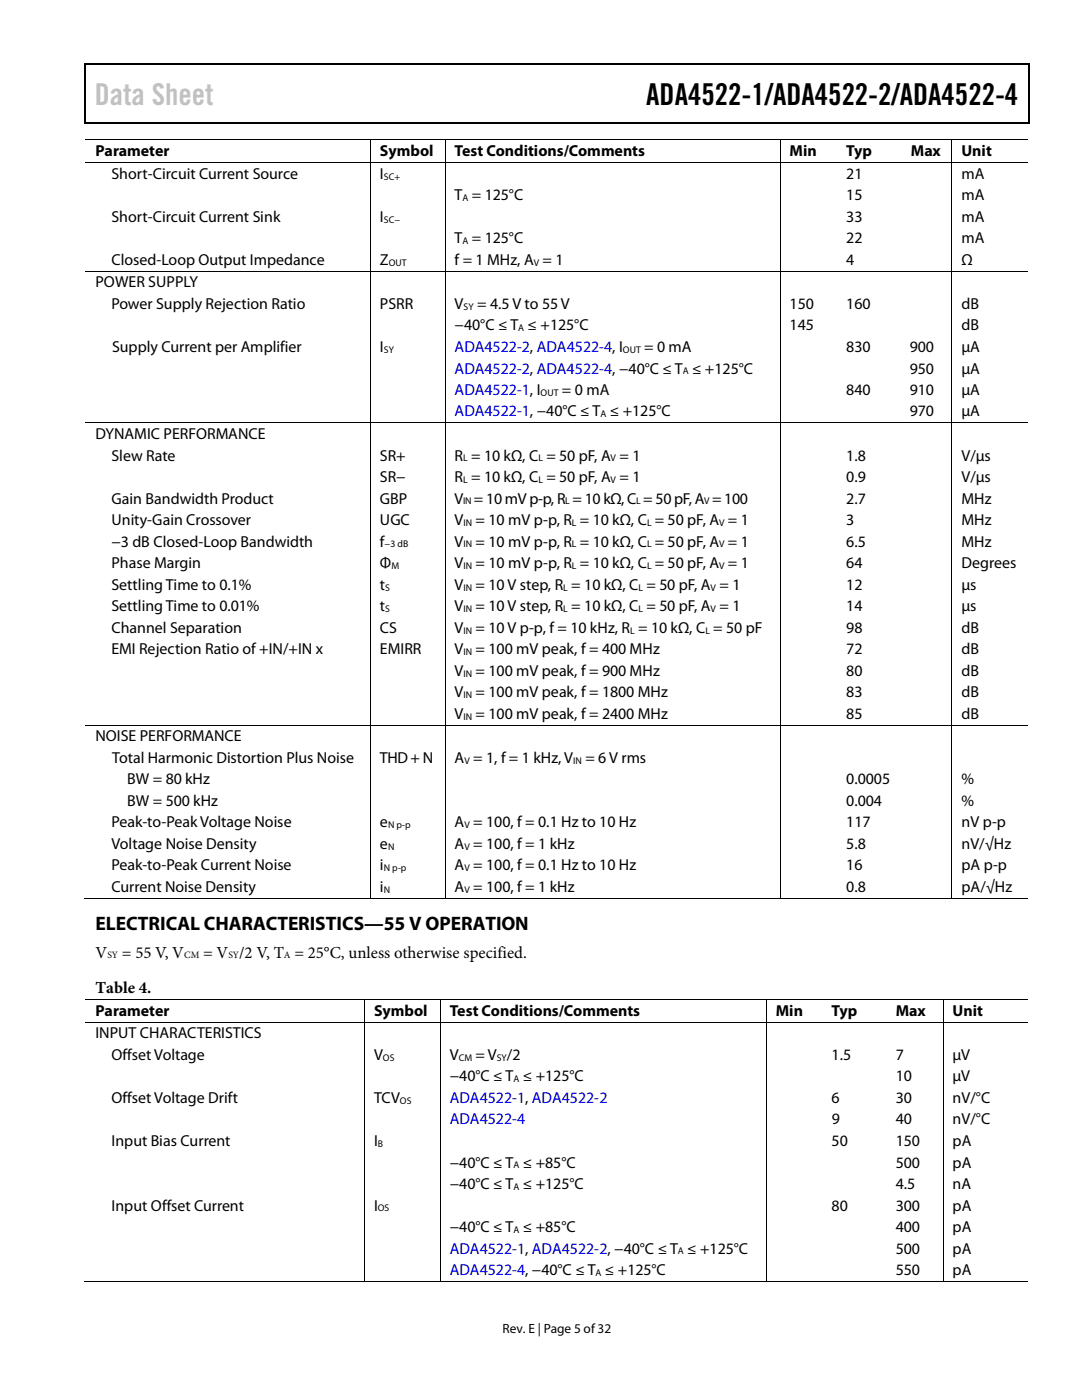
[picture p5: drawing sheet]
<svg xmlns="http://www.w3.org/2000/svg" width="216mm" height="279mm" viewBox="0 0 216 279" stroke-linecap="round" stroke-linejoin="round" font-family="sans-serif">
<defs><g id="words">
<text font-size="6" fill="#c1c1c1" x="18.9" y="20.9">Data Sheet</text>
<text font-size="6" x="128.9" y="20.9">ADA4522-1/ADA4522-2/ADA4522-4</text>
<text font-size="3.9" x="19" y="185.6">ELECTRICAL CHARACTERISTICS—55 V OPERATION</text>
<g font-size="3.3">
<text x="19" y="191.1">V</text>
<text x="24.3" y="191.1">= 55 V, V</text>
<text x="40.6" y="191.1">= V /2 V, T = 25°C, unless otherwise specified.</text>
<text x="19.1" y="198.2">Table 4.</text>
</g>
<g font-size="3.2">
<text x="19" y="31.2">Parameter</text>
<text x="22.2" y="35.7">Short-Circuit Current Source</text>
<text x="75.8" y="31.2">Symbol</text>
<text x="75.8" y="35.7">I</text>
<text x="90.7" y="31.2">Test Conditions/Comments</text>
<text x="157.6" y="31.2">Min</text>
<text x="168.9" y="31.2">Typ</text>
<text x="168.9" y="35.7">21</text>
<text x="181.8" y="31.2">Max</text>
<text x="191.8" y="31.2">Unit</text>
<text x="191.9" y="35.7">mA</text>
<text x="90.7" y="40">T = 125°C</text>
<text x="168.9" y="40">15</text>
<text x="191.9" y="40">mA</text>
<text x="22.2" y="44.3">Short-Circuit Current Sink</text>
<text x="75.8" y="44.3">I</text>
<text x="168.9" y="44.3">33</text>
<text x="191.9" y="44.3">mA</text>
<text x="22.2" y="52.9">Closed-Loop Output Impedance</text>
<text x="75.8" y="52.9">Z</text>
<text x="90.7" y="48.6">T = 125°C</text>
<text x="90.7" y="52.9">f = 1 MHz, A = 1</text>
<text x="168.9" y="48.6">22</text>
<text x="168.9" y="52.9">4</text>
<text x="191.9" y="48.6">mA</text>
<text x="191.9" y="52.9">Ω</text>
<text x="19" y="57.4">POWER SUPPLY</text>
<text x="22.2" y="61.6">Power Supply Rejection Ratio</text>
<text x="75.8" y="61.6">PSRR</text>
<text x="90.7" y="66">−40°C ≤ T ≤ +125°C</text>
<text x="90.7" y="61.6">V</text>
<text x="95.2" y="61.6">= 4.5 V to 55 V</text>
<text x="157.6" y="61.6">150</text>
<text x="157.6" y="66">145</text>
<text x="168.9" y="61.6">160</text>
<text x="191.9" y="61.6">dB</text>
<text x="191.9" y="66">dB</text>
<text x="22.4" y="70.2">Supply Current per Amplifier</text>
<text x="75.8" y="70.2">I</text>
<text x="128.6" y="70.2">= 0 mA</text>
<text x="168.9" y="70.2">830</text>
<text x="181.5" y="70.2">900</text>
<text x="191.8" y="70.2">µA</text>
<text x="181.5" y="74.5">950</text>
<text x="191.9" y="74.5">µA</text>
<text x="112.1" y="78.8">= 0 mA</text>
<text x="168.9" y="78.8">840</text>
<text x="181.5" y="78.8">910</text>
<text x="181.5" y="83.1">970</text>
<text x="191.8" y="78.8">µA</text>
<text x="191.9" y="83.1">µA</text>
<text x="19" y="87.6">DYNAMIC PERFORMANCE</text>
<text x="22.2" y="91.9">Slew Rate</text>
<text x="75.8" y="91.9">SR+</text>
<text x="90.7" y="91.9">R = 10 kΩ, C = 50 pF, A = 1</text>
<text x="168.9" y="91.9">1.8</text>
<text x="191.9" y="91.9">V/µs</text>
<text x="22.2" y="100.5">Gain Bandwidth Product</text>
<text x="75.8" y="96.2">SR−</text>
<text x="75.8" y="100.5">GBP</text>
<text x="90.7" y="100.5">V = 10 mV p-p, R = 10 kΩ, C = 50 pF, A =100</text>
<text x="90.7" y="96.2">R = 10 kΩ, C = 50 pF, A = 1</text>
<text x="168.9" y="100.5">2.7</text>
<text x="168.9" y="96.2">0.9</text>
<text x="191.9" y="100.5">MHz</text>
<text x="191.9" y="96.2">V/µs</text>
<text x="22.2" y="104.8">Unity-Gain Crossover</text>
<text x="75.8" y="104.8">UGC</text>
<text x="90.7" y="104.8">V</text>
<text x="94.9" y="104.8">= 10 mV p-p, R = 10 kΩ, C = 50 pF, A = 1</text>
<text x="168.9" y="104.8">3</text>
<text x="191.9" y="104.8">MHz</text>
<text x="22.2" y="109.1">−3 dB Closed-Loop Bandwidth</text>
<text x="22.2" y="113.4">Phase Margin</text>
<text x="75.8" y="109.1">f</text>
<text x="75.8" y="113.4">Φ</text>
<text x="90.7" y="109.1">V</text>
<text x="90.7" y="113.4">V</text>
<text x="94.9" y="109.1">= 10 mV p-p, R = 10 kΩ, C = 50 pF, A = 1</text>
<text x="94.9" y="113.4">= 10 mV p-p, R = 10 kΩ, C = 50 pF, A = 1</text>
<text x="168.9" y="109.1">6.5</text>
<text x="168.9" y="113.4">64</text>
<text x="191.9" y="109.1">MHz</text>
<text x="191.9" y="113.4">Degrees</text>
<text x="22.2" y="117.7">Settling Time to 0.1%</text>
<text x="75.8" y="117.7">t</text>
<text x="90.7" y="117.7">V</text>
<text x="94.9" y="117.7">= 10 V step, R = 10 kΩ, C = 50 pF, A = 1</text>
<text x="168.9" y="117.7">12</text>
<text x="191.9" y="117.7">µs</text>
<text x="22.2" y="122">Settling Time to 0.01%</text>
<text x="75.8" y="122">t</text>
<text x="90.7" y="122">V</text>
<text x="94.9" y="122">= 10 V step, R = 10 kΩ, C = 50 pF, A = 1</text>
<text x="168.9" y="122">14</text>
<text x="191.9" y="122">µs</text>
<text x="22.2" y="126.3">Channel Separation</text>
<text x="22.2" y="130.6">EMI Rejection Ratio of +IN/+IN x</text>
<text x="75.8" y="126.3">CS</text>
<text x="75.8" y="130.6">EMIRR</text>
<text x="90.7" y="130.6">V</text>
<text x="90.7" y="126.3">V</text>
<text x="94.9" y="126.3">= 10 V p-p, f = 10 kHz, R = 10 kΩ, C = 50 pF</text>
<text x="94.9" y="130.6">= 100 mV peak, f = 400 MHz</text>
<text x="168.9" y="130.6">72</text>
<text x="168.9" y="126.3">98</text>
<text x="191.9" y="130.6">dB</text>
<text x="191.9" y="126.3">dB</text>
<text x="90.7" y="134.9">V</text>
<text x="94.9" y="134.9">= 100 mV peak, f = 900 MHz</text>
<text x="168.9" y="134.9">80</text>
<text x="191.9" y="134.9">dB</text>
<text x="90.7" y="139.1">V</text>
<text x="90.7" y="143.5">V</text>
<text x="94.9" y="139.1">= 100 mV peak, f = 1800 MHz</text>
<text x="94.9" y="143.5">= 100 mV peak, f = 2400 MHz</text>
<text x="168.9" y="139.1">83</text>
<text x="168.9" y="143.5">85</text>
<text x="191.9" y="139.1">dB</text>
<text x="191.9" y="143.5">dB</text>
<text x="19" y="147.9">NOISE PERFORMANCE</text>
<text x="22.4" y="152.2">Total Harmonic Distortion Plus Noise</text>
<text x="75.8" y="152.2">THD + N</text>
<text x="90.7" y="152.2">A = 1, f = 1 kHz, V</text>
<text x="116.8" y="152.2">= 6 V rms</text>
<text x="25.4" y="156.5">BW = 80 kHz</text>
<text x="25.4" y="160.8">BW = 500 kHz</text>
<text x="168.9" y="156.5">0.0005</text>
<text x="168.9" y="160.8">0.004</text>
<text x="191.8" y="156.5">%</text>
<text x="191.9" y="160.8">%</text>
<text x="22.2" y="165.1">Peak-to-Peak Voltage Noise</text>
<text x="75.8" y="165.1">e</text>
<text x="90.7" y="165.1">A = 100, f = 0.1 Hz to 10 Hz</text>
<text x="168.9" y="165.1">117</text>
<text x="191.9" y="165.1">nV p-p</text>
<text x="22.2" y="169.4">Voltage Noise Density</text>
<text x="22.2" y="173.7">Peak-to-Peak Current Noise</text>
<text x="75.8" y="169.4">e</text>
<text x="75.8" y="173.7">i</text>
<text x="90.7" y="169.4">A = 100, f = 1 kHz</text>
<text x="90.7" y="173.7">A = 100, f = 0.1 Hz to 10 Hz</text>
<text x="168.9" y="169.4">5.8</text>
<text x="168.9" y="173.7">16</text>
<text x="191.9" y="169.4">nV/√Hz</text>
<text x="191.9" y="173.7">pA p-p</text>
<text x="22.2" y="178">Current Noise Density</text>
<text x="75.8" y="178">i</text>
<text x="90.7" y="178">A = 100, f = 1 kHz</text>
<text x="168.9" y="178">0.8</text>
<text x="191.9" y="178">pA/√Hz</text>
<text x="19" y="202.7">Parameter</text>
<text x="74.6" y="202.7">Symbol</text>
<text x="89.7" y="202.7">Test Conditions/Comments</text>
<text x="154.8" y="202.7">Min</text>
<text x="165.9" y="202.7">Typ</text>
<text x="178.7" y="202.7">Max</text>
<text x="190.1" y="202.7">Unit</text>
<text x="19" y="207.2">INPUT CHARACTERISTICS</text>
<text x="22.2" y="211.5">Offset Voltage</text>
<text x="74.6" y="211.5">V</text>
<text x="89.7" y="211.5">V</text>
<text x="89.7" y="215.8">−40°C ≤ T ≤ +125°C</text>
<text x="94.9" y="211.5">= V /2</text>
<text x="165.9" y="211.5">1.5</text>
<text x="178.7" y="211.5">7</text>
<text x="178.7" y="215.8">10</text>
<text x="190.1" y="211.5">µV</text>
<text x="190.1" y="215.8">µV</text>
<text x="22.2" y="220.1">Offset Voltage Drift</text>
<text x="74.6" y="220.1">TCV</text>
<text x="165.9" y="220.1">6</text>
<text x="178.7" y="220.1">30</text>
<text x="190.1" y="220.1">nV/°C</text>
<text x="166" y="224.4">9</text>
<text x="178.7" y="224.4">40</text>
<text x="190.1" y="224.4">nV/°C</text>
<text x="22.2" y="228.7">Input Bias Current</text>
<text x="74.6" y="228.7">I</text>
<text x="89.7" y="233">−40°C ≤ T ≤ +85°C</text>
<text x="165.9" y="228.7">50</text>
<text x="178.7" y="228.7">150</text>
<text x="178.7" y="233">500</text>
<text x="190.1" y="228.7">pA</text>
<text x="190.1" y="233">pA</text>
<text x="89.7" y="237.3">−40°C ≤ T ≤ +125°C</text>
<text x="178.7" y="237.3">4.5</text>
<text x="190.1" y="237.3">nA</text>
<text x="22.2" y="241.6">Input Offset Current</text>
<text x="74.6" y="241.6">I</text>
<text x="89.7" y="245.9">−40°C ≤ T ≤ +85°C</text>
<text x="165.9" y="241.6">80</text>
<text x="178.7" y="241.6">300</text>
<text x="178.7" y="245.9">400</text>
<text x="190.1" y="241.6">pA</text>
<text x="190.1" y="245.9">pA</text>
<text x="178.7" y="250.2">500</text>
<text x="190.1" y="250.2">pA</text>
<text x="178.7" y="254.5">550</text>
<text x="190.1" y="254.5">pA</text>
</g>
<g font-size="3.2" fill="#00f">
<text x="90.7" y="70.2">ADA4522-2, ADA4522-4, I</text>
<text x="90.7" y="74.5">ADA4522-2, ADA4522-4, −40°C ≤ T ≤ +125°C</text>
<text x="90.7" y="78.8">ADA4522-1, I</text>
<text x="90.7" y="83.1">ADA4522-1, −40°C ≤ T ≤ +125°C</text>
<text x="89.7" y="220.1">ADA4522-1, ADA4522-2</text>
<text x="89.7" y="224.4">ADA4522-4</text>
<text x="89.7" y="250.2">ADA4522-1, ADA4522-2, −40°C ≤ T ≤ +125°C</text>
<text x="89.7" y="254.5">ADA4522-4, −40°C ≤ T ≤ +125°C</text>
</g>
<text font-size="2.7" x="100.3" y="266">Rev. E | Page 5 of32</text>
<g font-size="1.9">
<text x="76.6" y="35.9">SC+</text>
<text x="92.3" y="40.1">A</text>
<text x="76.6" y="44.4">SC−</text>
<text x="77.6" y="53">OUT</text>
<text x="92.3" y="48.7">A</text>
<text x="106.5" y="53">V</text>
<text x="92.5" y="61.8">SY</text>
<text x="76.6" y="70.4">SY</text>
<text x="103.4" y="66.1">A</text>
<text x="124.3" y="70.4">OUT</text>
<text x="136.2" y="74.7">A</text>
<text x="107.9" y="79">OUT</text>
<text x="119.8" y="83.3">A</text>
<text x="92.4" y="92.1">L</text>
<text x="107.4" y="92.1">L</text>
<text x="121.8" y="92.1">V</text>
<text x="92.4" y="96.4">L</text>
<text x="92.4" y="100.7">IN</text>
<text x="107.4" y="96.4">L</text>
<text x="112.8" y="100.7">L</text>
<text x="121.8" y="96.4">V</text>
<text x="126.9" y="100.7">L</text>
<text x="140.5" y="100.7">V</text>
<text x="92.5" y="104.9">IN</text>
<text x="114.1" y="104.9">L</text>
<text x="129.1" y="104.9">L</text>
<text x="143.5" y="104.9">V</text>
<text x="76.8" y="109.3">−3 dB</text>
<text x="78.1" y="113.5">M</text>
<text x="92.5" y="109.3">IN</text>
<text x="92.5" y="113.5">IN</text>
<text x="114.1" y="109.3">L</text>
<text x="114.1" y="113.5">L</text>
<text x="129.1" y="109.3">L</text>
<text x="129.1" y="113.5">L</text>
<text x="143.5" y="109.3">V</text>
<text x="143.5" y="113.5">V</text>
<text x="76.9" y="117.9">S</text>
<text x="92.5" y="117.9">IN</text>
<text x="112.4" y="117.9">L</text>
<text x="127.4" y="117.9">L</text>
<text x="141.8" y="117.9">V</text>
<text x="76.9" y="122.1">S</text>
<text x="92.5" y="122.1">IN</text>
<text x="112.4" y="122.1">L</text>
<text x="127.4" y="122.1">L</text>
<text x="141.8" y="122.1">V</text>
<text x="92.5" y="126.4">IN</text>
<text x="92.5" y="130.7">IN</text>
<text x="125.7" y="126.4">L</text>
<text x="140.8" y="126.4">L</text>
<text x="92.5" y="135">IN</text>
<text x="92.5" y="139.3">IN</text>
<text x="92.5" y="143.6">IN</text>
<text x="92.7" y="152.4">V</text>
<text x="114.4" y="152.4">IN</text>
<text x="77.4" y="165.3">N p-p</text>
<text x="92.7" y="165.3">V</text>
<text x="76.6" y="173.9">N p-p</text>
<text x="77.4" y="169.6">N</text>
<text x="92.7" y="169.6">V</text>
<text x="92.7" y="173.9">V</text>
<text x="76.6" y="178.2">N</text>
<text x="92.7" y="178.2">V</text>
<text x="21.4" y="191.3">SY</text>
<text x="36.7" y="191.3">CM</text>
<text x="45.6" y="191.3">SY</text>
<text x="56.6" y="191.3">A</text>
<text x="76.4" y="211.7">OS</text>
<text x="91.5" y="211.7">CM</text>
<text x="99.1" y="211.7">SY</text>
<text x="102.4" y="216">A</text>
<text x="79.8" y="220.3">OS</text>
<text x="75.4" y="228.9">B</text>
<text x="102.4" y="233.2">A</text>
<text x="102.4" y="237.5">A</text>
<text x="75.4" y="241.8">OS</text>
<text x="102.4" y="246.1">A</text>
<text x="135.3" y="250.4">A</text>
<text x="118.8" y="254.7">A</text>
</g>
</g></defs>
<g fill="#000">
<path d="M16.9 12.7h.2v1h-.2zM16.9 12.7h.2v.3h-.2zM82.5 12.7h.3v.3h-.3zM205.1 12.7h.3v1h-.3zM205.1 12.7h.3v.3h-.3zM16.9 24.4h.2v.2h-.2zM73.8 27.9h.2v.1h-.2zM73.8 32.4h.2v.2h-.2zM82.3 24.4h.2v.2h-.2zM88.7 27.9h.2v.1h-.2zM88.7 32.4h.2v.2h-.2zM155.6 27.9h.2v.1h-.2z"/>
<path d="M155.6 32.4h.2v.2h-.2zM167 27.9h.1v.1h-.1zM167 32.4h.1v.2h-.1zM179.9 27.9h.1v.1h-.1zM179.9 32.4h.1v.2h-.1zM189.9 27.9h.1v.1h-.1zM189.9 32.4h.1v.2h-.1zM205.1 24.4h.3v.2h-.3zM73.8 54h.2v.2h-.2zM88.7 54h.2v.2h-.2zM155.6 54h.2v.2h-.2zM167 54h.1v.2h-.1z"/>
<path d="M179.9 54h.1v.2h-.1zM189.9 54h.1v.2h-.1zM73.8 84.3h.2v.2h-.2zM88.7 84.3h.2v.2h-.2zM155.6 84.3h.2v.2h-.2zM167 84.3h.1v.2h-.1zM179.6 84.3h.2v.2h-.2zM179.8 84.3l.1 .2zM179.9 84.3h.1v.2h-.1zM189.9 84.3h.1v.2h-.1zM73.8 144.6h.2v.2h-.2zM88.7 144.6h.2v.2h-.2z"/>
<path d="M155.6 144.6h.2v.2h-.2zM167 144.6h.1v.2h-.1zM179.9 144.6h.1v.2h-.1zM189.9 144.6h.1v.2h-.1zM73.8 179.2h.2v.1h-.2zM88.7 179.2h.2v.1h-.2zM155.6 179.2h.2v.1h-.2zM166.7 179.2h.2v.1h-.2zM179.6 179.2h.2v.1h-.2zM189.9 179.2h.1v.1h-.1zM72.6 199.4h.2v.2h-.2zM87.8 199.4h.1v.2h-.1z"/>
<path d="M152.8 199.4h.2v.2h-.2zM164 199.4h.2v.2h-.2zM176.9 199.4h.1v.2h-.1zM188.1 199.4h.2v.2h-.2zM72.6 203.9h.2v.2h-.2zM87.8 203.9h.1v.2h-.1zM152.8 203.9h.2v.2h-.2zM164 203.9h.2v.2h-.2zM176.9 203.9h.1v.2h-.1zM188.1 203.9h.2v.2h-.2zM72.6 255.7h.2v.1h-.2zM87.8 255.7h.1v.1h-.1z"/>
<path d="M152.8 255.7h.2v.1h-.2zM163.8 255.7h.2v.1h-.2zM176.6 255.7h.2v.1h-.2zM188.1 255.7h.2v.1h-.2z"/>
</g>
<path d="M17 13.7v10.7M17.1 12.8h65.4M82.8 12.8h122.3M205.2 13.7v10.7M17.1 24.5h188" fill="none" stroke="#000" stroke-width=".25"/>
<g fill="none" stroke="#000" stroke-width=".2">
<path d="M17.1 27.9h56.7M17.1 32.5h56.7M73.9 28v4.4M73.9 32.6v21.4M74 27.9h14.7M74 32.5h14.7M88.8 28v4.4M88.8 32.6v21.4M88.9 27.9h66.7M88.9 32.5h66.7M155.7 28v4.4M155.7 32.6v21.4"/>
<path d="M155.8 27.9h11.2M155.8 32.5h11.2M167.1 27.9h12.8M167.1 32.5h12.8M180 27.9h9.9M180 32.5h9.9M189.9 28v4.4M189.9 32.6v21.4M190 27.9h15.1M190 32.5h15.1M17.1 54.1h56.7M73.9 54.2v30.1"/>
<path d="M74 54.1h14.7M88.8 54.2v30.1M88.9 54.1h66.7M155.7 54.2v30.1M155.8 54.1h11.2M167.1 54.1h12.8M180 54.1h9.9M189.9 54.2v30.1M190 54.1h15.1M17.1 84.4h56.7M73.9 84.5v60.1M74 84.4h14.7"/>
<path d="M88.8 84.5v60.1M88.9 84.4h66.7M155.7 84.5v60.1M155.8 84.4h11.2M167.1 84.4h12.5M180 84.4h9.9M189.9 84.5v60.1M190 84.4h15.1M17.1 144.7h56.7M73.9 144.8v34.4M74 144.7h14.7M88.8 144.8v34.4"/>
<path d="M88.9 144.7h66.7M155.7 144.8v34.4M155.8 144.7h11.2M167.1 144.7h12.8M180 144.7h9.9M189.9 144.8v34.4M190 144.7h15.1M16.9 179.2h56.9M74 179.2h14.7M88.9 179.2h66.7M155.8 179.2h34.1M190 179.2h15.1"/>
<path d="M17.1 199.5h55.5M72.7 199.6v4.3M72.8 199.5h15M87.8 199.6v4.3M87.9 199.5h64.9M152.9 199.6v4.3M153 199.5h11M164.2 199.5h12.7M177 199.5h11.1M188.2 199.6v4.3M188.3 199.5h16.8M17.1 204h55.5"/>
<path d="M72.7 204.1v51.6M72.8 204h15M87.8 204.1v51.6M87.9 204h64.9M152.9 204.1v51.6M153 204h11M164.2 204h12.7M177 204h11.1M188.2 204.1v51.6M188.3 204h16.8M16.9 255.7h55.7M72.8 255.7h15"/>
<path d="M87.9 255.7h64.9M153 255.7h35.1M188.3 255.7h16.8"/>
</g>
<use href="#words"/>
</svg>
